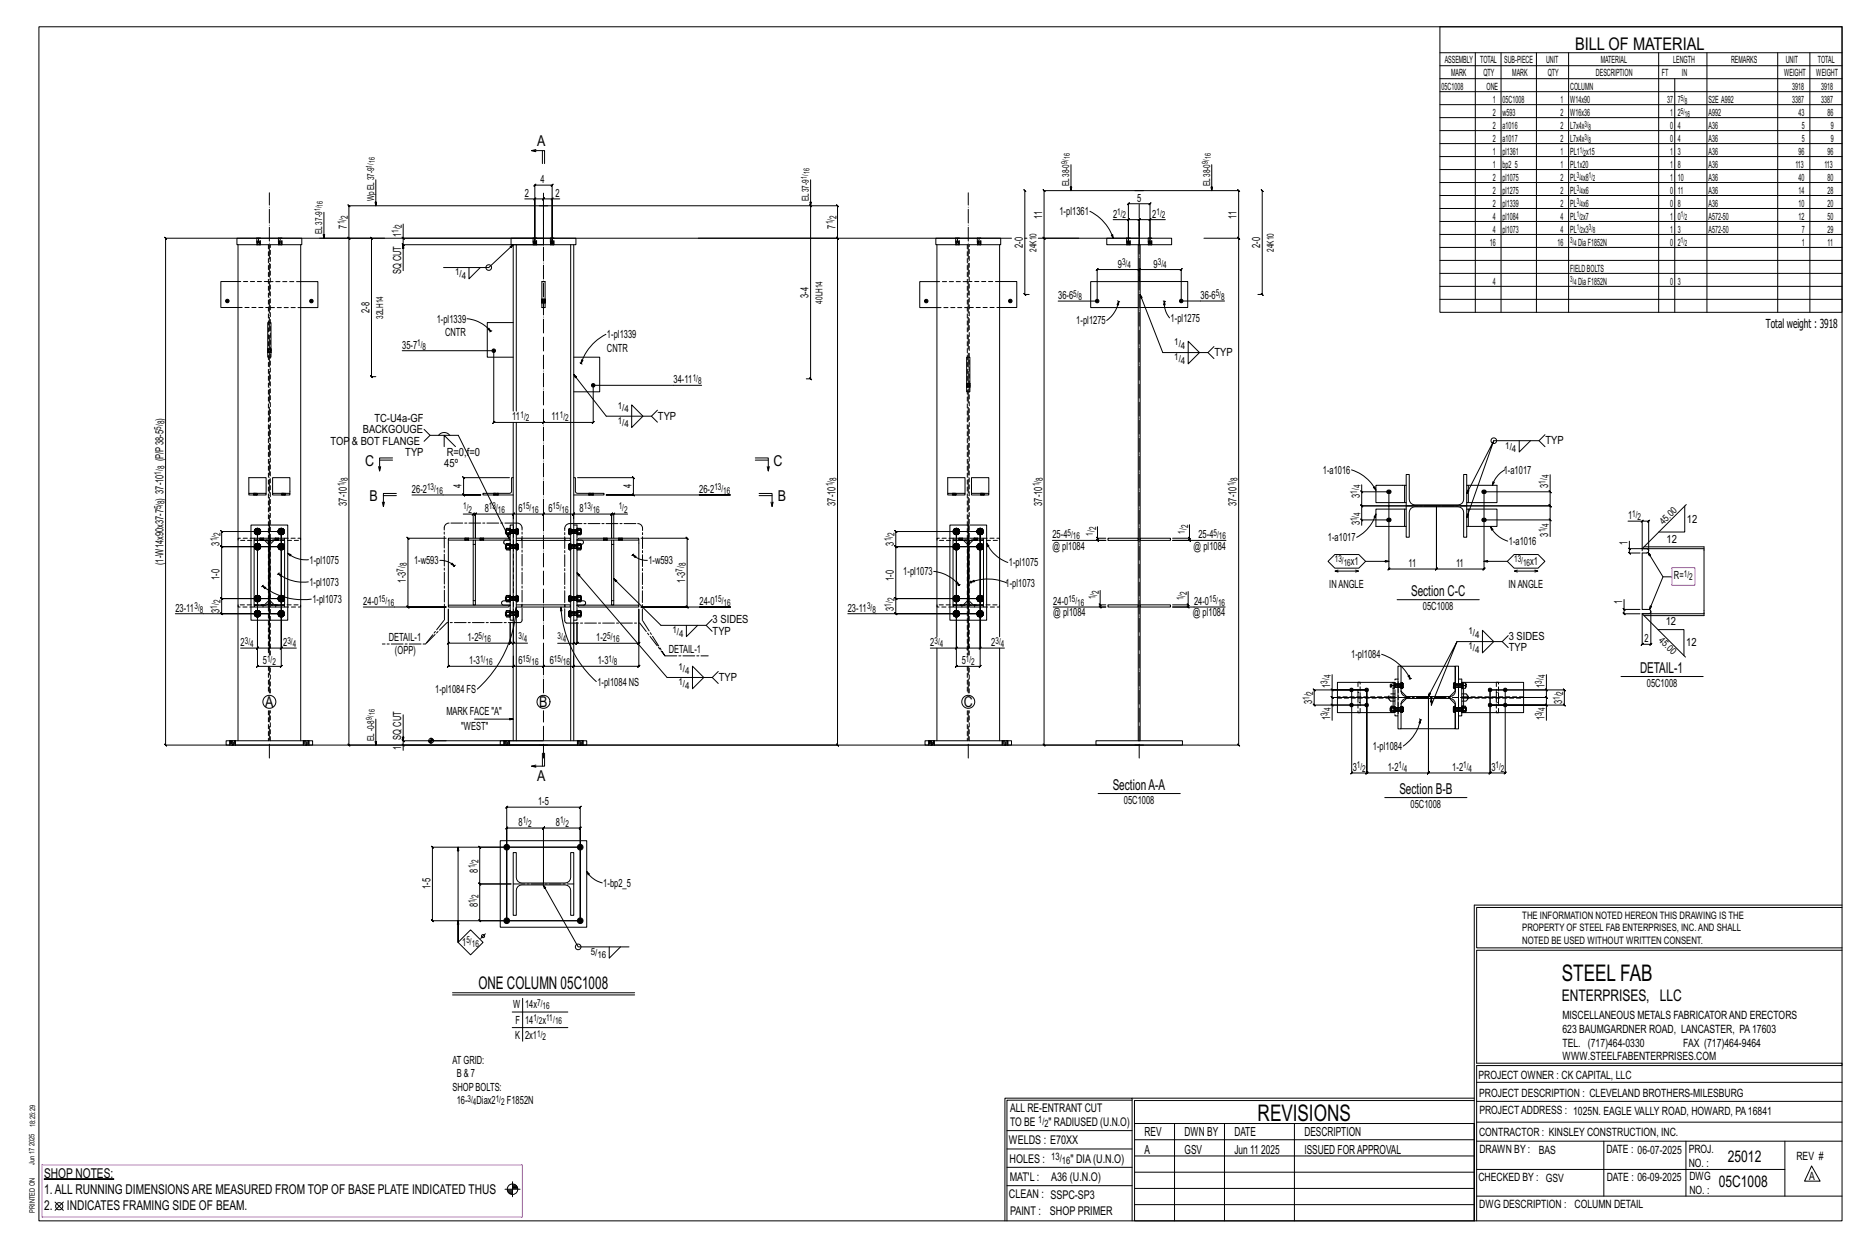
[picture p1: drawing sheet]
<svg xmlns="http://www.w3.org/2000/svg" width="914mm" height="610mm" viewBox="0 0 914 610" stroke-linecap="round" stroke-linejoin="round" font-family="sans-serif">
<defs><g id="words">
<g font-size="11.2">
<text x="764" y="480">STEEL FAB</text>
<text x="616" y="548">REVISIONS</text>
</g>
<g font-size="8.6">
<text x="771" y="24">BILL OF MATERIAL</text>
<text x="234" y="484">ONE COLUMN 05C1008</text>
</g>
<g font-size="7.9">
<text x="765" y="490">ENTERPRISES, LLC</text>
<text x="846" y="569">25012</text>
<text x="841" y="581">05C1008</text>
</g>
<g font-size="7.3">
<text x="263" y="71">A</text>
<text x="179" y="228">C</text>
<text x="379" y="228">C</text>
<text x="181" y="245">B</text>
<text x="381" y="245">B</text>
<text x="691" y="292">Section C-C</text>
<text x="803" y="329">DETAIL-1</text>
<text x="130" y="346">A</text>
<text x="264" y="346">B</text>
<text x="472" y="346">C</text>
<text x="263" y="382">A</text>
<text x="545" y="386">SectionA-A</text>
<text x="685" y="388">Section B-B</text>
</g>
<g font-size="6.6">
<text x="22" y="576">SHOP NOTES:</text>
<text x="22" y="584">1.ALL RUNNING DIMENSIONSARE MEASURED FROM TOP OF BASE PLATE INDICATED THUS</text>
<text x="22" y="592">2.</text>
<text x="33" y="592">INDICATES FRAMING SIDE OF BEAM.</text>
</g>
<g font-size="6.1">
<text x="864" y="161">Total weight : 3918</text>
<text x="560" y="556">REV</text>
<text x="580" y="556">DWN BY</text>
<text x="604" y="556">DATE</text>
<text x="639" y="556">DESCRIPTION</text>
<text x="560" y="564">A</text>
<text x="580" y="564">GSV</text>
<text x="604" y="564">Jun 11</text>
<text x="617" y="564">2025</text>
<text x="639" y="564">ISSUED FORAPPROVAL</text>
</g>
<g font-size="5.9">
<text x="494" y="560">WELDS : E70XX</text>
<text x="494" y="569">HOLES :</text>
<text x="524" y="569">&quot; DIA(U.N.O)</text>
<text x="494" y="578">MAT'L :</text>
<text x="515" y="578">A36 (U.N.O)</text>
<text x="494" y="586">CLEAN : SSPC-SP3</text>
<text x="495" y="595">PAINT :</text>
<text x="514" y="595">SHOP PRIMER</text>
</g>
<g font-size="5.8">
<text x="494" y="544">ALL RE-ENTRANT CUT</text>
<text x="494" y="551">TO BE</text>
<text x="513" y="551">&quot; RADIUSED (U.N.O)</text>
</g>
<g font-size="5.6">
<text x="765" y="499">MISCELLANEOUS METALS FABRICATORAND ERECTORS</text>
<text x="765" y="505">623 BAUMGARDNER ROAD, LANCASTER, PA17603</text>
<text x="765" y="512">TEL. (717)464-0330</text>
<text x="824" y="512">FAX (717)464-9464</text>
<text x="765" y="519">WWW.STEELFABENTERPRISES.COM</text>
<text x="724" y="528">PROJECT OWNER : CK CAPITAL, LLC</text>
<text x="724" y="537">PROJECT DESCRIPTION : CLEVELAND BROTHERS-MILESBURG</text>
<text x="724" y="545">PROJECTADDRESS : 1025N. EAGLE VALLY ROAD, HOWARD, PA16841</text>
<text x="724" y="556">CONTRACTOR : KINSLEY CONSTRUCTION, INC.</text>
<text x="724" y="564">DRAWN BY :</text>
<text x="753" y="564">BAS</text>
<text x="786" y="564">DATE : 06-07-2025</text>
<text x="827" y="564">PROJ.</text>
<text x="879" y="568">REV #</text>
<text x="827" y="571">NO. :</text>
<text x="724" y="578">CHECKED BY : GSV</text>
<text x="787" y="578">DATE : 06-09-2025</text>
<text x="827" y="578">DWG</text>
<text x="886" y="578">A</text>
<text x="827" y="584">NO. :</text>
<text x="724" y="591">DWG DESCRIPTION : COLUMN DETAIL</text>
</g>
<g font-size="5.5">
<text x="265" y="90">4</text>
<text x="257" y="96">2</text>
<text x="272" y="96">2</text>
<text x="557" y="99">5</text>
<text x="510" y="107" transform="rotate(-90 510 107)">11</text>
<text x="519" y="105">1-pl1361</text>
<text x="545" y="106">2</text>
<text x="564" y="106">2</text>
<text x="605" y="107" transform="rotate(-90 605 107)">11</text>
<text x="170" y="112" transform="rotate(-90 170 112)">7</text>
<text x="409" y="112" transform="rotate(-90 409 112)">7</text>
<text x="196" y="116" transform="rotate(-90 196 116)">1</text>
<text x="501" y="121" transform="rotate(-90 501 121)">2-0</text>
<text x="617" y="121" transform="rotate(-90 617 121)">2-0</text>
<text x="547" y="131">9</text>
<text x="565" y="131">9</text>
<text x="196" y="134" transform="rotate(-90 196 134)">SQ CUT</text>
<text x="396" y="146" transform="rotate(-90 396 146)">3-4</text>
<text x="518" y="146">36-6</text>
<text x="588" y="146">36-6</text>
<text x="181" y="153" transform="rotate(-90 181 153)">2-8</text>
<text x="214" y="158">1-pl1339</text>
<text x="527" y="159">1-pl1275</text>
<text x="573" y="157">1-pl1275</text>
<text x="218" y="164">CNTR</text>
<text x="297" y="165">1-pl1339</text>
<text x="197" y="171">35-7</text>
<text x="297" y="172">CNTR</text>
<text x="594" y="174">TYP</text>
<text x="330" y="188">34-11</text>
<text x="80" y="206" transform="rotate(-90 80 206)">)</text>
<text x="183" y="206">TC-U4a-GF</text>
<text x="251" y="206">11</text>
<text x="270" y="206">11</text>
<text x="322" y="205">TYP</text>
<text x="178" y="212">BACKGOUGE</text>
<text x="162" y="218">TOP</text>
<text x="172" y="218">&amp; BOT FLANGE</text>
<text x="757" y="217">TYP</text>
<text x="80" y="226" transform="rotate(-90 80 226)">(P/P38-5</text>
<text x="198" y="223">TYP</text>
<text x="219" y="223">R=0,f=0</text>
<text x="217" y="229">45º</text>
<text x="648" y="232">1-a1016</text>
<text x="736" y="232">1-a1017</text>
<text x="226" y="239" transform="rotate(-90 226 239)">4</text>
<text x="309" y="239" transform="rotate(-90 309 239)">4</text>
<text x="758" y="239" transform="rotate(-90 758 239)">3</text>
<text x="80" y="245" transform="rotate(-90 80 245)">) 37-10</text>
<text x="202" y="241">26-2</text>
<text x="342" y="241">26-2</text>
<text x="666" y="244" transform="rotate(-90 666 244)">3</text>
<text x="170" y="247" transform="rotate(-90 170 247)">37-10</text>
<text x="237" y="251">8</text>
<text x="254" y="251">6</text>
<text x="268" y="251">6</text>
<text x="284" y="251">8</text>
<text x="409" y="247" transform="rotate(-90 409 247)">37-10</text>
<text x="510" y="247" transform="rotate(-90 510 247)">37-10</text>
<text x="605" y="247" transform="rotate(-90 605 247)">37-10</text>
<text x="666" y="257" transform="rotate(-90 666 257)">3</text>
<text x="797" y="254">1</text>
<text x="826" y="256">12</text>
<text x="515" y="263">25-4</text>
<text x="587" y="263">25-4</text>
<text x="758" y="263" transform="rotate(-90 758 263)">3</text>
<text x="108" y="267" transform="rotate(-90 108 267)">3</text>
<text x="438" y="267" transform="rotate(-90 438 267)">3</text>
<text x="515" y="269">@ pl1084</text>
<text x="584" y="269">@ pl1084</text>
<text x="650" y="265">1-a1017</text>
<text x="739" y="267">1-a1016</text>
<text x="797" y="267" transform="rotate(-90 797 267)">1</text>
<text x="816" y="266">12</text>
<text x="152" y="276">1-pl1075</text>
<text x="80" y="276" transform="rotate(-90 80 276)">(1-W14x90x37-7</text>
<text x="203" y="276">1-w593</text>
<text x="317" y="276">1-w593</text>
<text x="442" y="281">1-pl1073</text>
<text x="494" y="277">1-pl1075</text>
<text x="661" y="276">x1</text>
<text x="689" y="277">11</text>
<text x="713" y="277">11</text>
<text x="749" y="276">x1</text>
<text x="108" y="284" transform="rotate(-90 108 284)">1-0</text>
<text x="151" y="287">1-pl1073</text>
<text x="199" y="285" transform="rotate(-90 199 285)">1-3</text>
<text x="335" y="285" transform="rotate(-90 335 285)">1-3</text>
<text x="438" y="284" transform="rotate(-90 438 284)">1-0</text>
<text x="492" y="287">1-pl1073</text>
<text x="651" y="288">INANGLE</text>
<text x="738" y="288">INANGLE</text>
<text x="819" y="283">R=</text>
<text x="86" y="299">23-11</text>
<text x="108" y="300" transform="rotate(-90 108 300)">3</text>
<text x="153" y="295">1-pl1073</text>
<text x="178" y="296">24-0</text>
<text x="342" y="296">24-0</text>
<text x="415" y="299">23-11</text>
<text x="438" y="299" transform="rotate(-90 438 299)">3</text>
<text x="516" y="296">24-0</text>
<text x="584" y="296">24-0</text>
<text x="697" y="298">05C1008</text>
<text x="794" y="295" transform="rotate(-90 794 295)">1</text>
<text x="349" y="305">3 SIDES</text>
<text x="516" y="302">@ pl1084</text>
<text x="584" y="302">@ pl1084</text>
<text x="815" y="306">12</text>
<text x="349" y="310">TYP</text>
<text x="118" y="316">2</text>
<text x="139" y="316">2</text>
<text x="190" y="314">DETAIL-1</text>
<text x="229" y="314">1-2</text>
<text x="292" y="314">1-2</text>
<text x="455" y="316">2</text>
<text x="485" y="316">2</text>
<text x="739" y="313">3 SIDES</text>
<text x="805" y="314">2</text>
<text x="825" y="316">12</text>
<text x="193" y="320">(OPP)</text>
<text x="327" y="320">DETAIL-1</text>
<text x="661" y="322">1-pl1084</text>
<text x="739" y="318">TYP</text>
<text x="129" y="325">5</text>
<text x="230" y="325">1-3</text>
<text x="254" y="325">6</text>
<text x="269" y="325">6</text>
<text x="293" y="325">1-3</text>
<text x="471" y="325">5</text>
<text x="292" y="335">1-pl1084 NS</text>
<text x="352" y="333">TYP</text>
<text x="806" y="336">05C1008</text>
<text x="213" y="339">1-pl1084 FS</text>
<text x="651" y="336" transform="rotate(-90 651 336)">1</text>
<text x="756" y="336" transform="rotate(-90 756 336)">1</text>
<text x="642" y="344" transform="rotate(-90 642 344)">3</text>
<text x="765" y="344" transform="rotate(-90 765 344)">3</text>
<text x="218" y="350">MARK FACE &quot;A&quot;</text>
<text x="651" y="352" transform="rotate(-90 651 352)">1</text>
<text x="756" y="352" transform="rotate(-90 756 352)">1</text>
<text x="226" y="357">&quot;WEST&quot;</text>
<text x="196" y="362" transform="rotate(-90 196 362)">SQ CUT</text>
<text x="196" y="367" transform="rotate(-90 196 367)">1</text>
<text x="672" y="367">1-pl1084</text>
<text x="662" y="377">3</text>
<text x="679" y="377">1-2</text>
<text x="711" y="377">1-2</text>
<text x="730" y="377">3</text>
<text x="263" y="394">1-5</text>
<text x="550" y="393">05C1008</text>
<text x="690" y="395">05C1008</text>
<text x="254" y="404">8</text>
<text x="272" y="404">8</text>
<text x="234" y="427" transform="rotate(-90 234 427)">8</text>
<text x="211" y="435" transform="rotate(-90 211 435)">1-5</text>
<text x="295" y="434">1-bp2_5</text>
<text x="234" y="444" transform="rotate(-90 234 444)">8</text>
<text x="226" y="463">1</text>
<text x="251" y="493">W</text>
<text x="257" y="493">14x</text>
<text x="252" y="501">F</text>
<text x="257" y="501">14</text>
<text x="265" y="501">x</text>
<text x="252" y="508">K</text>
<text x="257" y="508">2x1</text>
<text x="222" y="521">AT GRID:</text>
<text x="224" y="527">B &amp; 7</text>
<text x="222" y="534">SHOPBOLTS:</text>
<text x="224" y="540">16-</text>
<text x="233" y="540">Diax2</text>
<text x="248" y="540">F1852N</text>
</g>
<g font-size="5">
<text x="745" y="450">THE INFORMATION NOTED HEREON THIS DRAWING IS THE</text>
<text x="745" y="456">PROPERTY OF STEEL FAB ENTERPRISES, INC.AND SHALL</text>
<text x="745" y="462">NOTED BE USED WITHOUT WRITTEN CONSENT.</text>
<text x="508" y="550">1/</text>
<text x="511" y="551">2</text>
<text x="515" y="568">13/</text>
<text x="520" y="570">16</text>
</g>
<g font-size="4.9">
<text x="707" y="31">ASSEMBLY</text>
<text x="725" y="31">TOTAL</text>
<text x="736" y="31">SUB-PIECE</text>
<text x="757" y="31">UNIT</text>
<text x="784" y="31">MATERIAL</text>
<text x="819" y="31">LENGTH</text>
<text x="847" y="31">REMARKS</text>
<text x="874" y="31">UNIT</text>
<text x="890" y="31">TOTAL</text>
<text x="710" y="37">MARK</text>
<text x="726" y="37">QTY</text>
<text x="740" y="37">MARK</text>
<text x="758" y="37">QTY</text>
<text x="781" y="37">DESCRIPTION</text>
<text x="814" y="37">FT</text>
<text x="823" y="37">IN</text>
<text x="873" y="37">WEIGHT</text>
<text x="889" y="37">WEIGHT</text>
<text x="706" y="44">05C1008</text>
<text x="728" y="44">ONE</text>
<text x="769" y="44">COLUMN</text>
<text x="877" y="44">3918</text>
<text x="891" y="44">3918</text>
<text x="731" y="50">1</text>
<text x="736" y="50">05C1008</text>
<text x="764" y="50">1</text>
<text x="769" y="50">W14x90</text>
<text x="816" y="50">37</text>
<text x="821" y="50">7</text>
<text x="836" y="50">S2E A992</text>
<text x="877" y="50">3387</text>
<text x="891" y="50">3387</text>
<text x="731" y="57">2</text>
<text x="736" y="57">w593</text>
<text x="764" y="57">2</text>
<text x="769" y="57">W16x36</text>
<text x="818" y="57">1</text>
<text x="821" y="57">2</text>
<text x="836" y="57">A992</text>
<text x="880" y="57">43</text>
<text x="895" y="57">86</text>
<text x="731" y="63">2</text>
<text x="736" y="63">a1016</text>
<text x="764" y="63">2</text>
<text x="769" y="63">L7x4x</text>
<text x="818" y="63">0</text>
<text x="821" y="63">4</text>
<text x="836" y="63">A36</text>
<text x="882" y="63">5</text>
<text x="896" y="63">9</text>
<text x="731" y="69">2</text>
<text x="736" y="69">a1017</text>
<text x="764" y="69">2</text>
<text x="769" y="69">L7x4x</text>
<text x="818" y="69">0</text>
<text x="821" y="69">4</text>
<text x="836" y="69">A36</text>
<text x="882" y="69">5</text>
<text x="896" y="69">9</text>
<text x="731" y="76">1</text>
<text x="736" y="76">pl1361</text>
<text x="764" y="76">1</text>
<text x="769" y="76">PL1 x15</text>
<text x="818" y="76">1</text>
<text x="821" y="76">3</text>
<text x="836" y="76">A36</text>
<text x="880" y="76">96</text>
<text x="895" y="76">96</text>
<text x="731" y="82">1</text>
<text x="736" y="82">bp2_5</text>
<text x="764" y="82">1</text>
<text x="769" y="82">PL1x20</text>
<text x="818" y="82">1</text>
<text x="821" y="82">8</text>
<text x="836" y="82">A36</text>
<text x="879" y="82">113</text>
<text x="893" y="82">113</text>
<text x="731" y="88">2</text>
<text x="736" y="88">pl1075</text>
<text x="764" y="88">2</text>
<text x="769" y="88">PL x8</text>
<text x="818" y="88">1</text>
<text x="821" y="88">10</text>
<text x="836" y="88">A36</text>
<text x="880" y="88">40</text>
<text x="895" y="88">80</text>
<text x="731" y="95">2</text>
<text x="736" y="95">pl1275</text>
<text x="764" y="95">2</text>
<text x="769" y="95">PL x6</text>
<text x="818" y="95">0</text>
<text x="821" y="95">11</text>
<text x="836" y="95">A36</text>
<text x="880" y="95">14</text>
<text x="895" y="95">28</text>
<text x="731" y="101">2</text>
<text x="736" y="101">pl1339</text>
<text x="764" y="101">2</text>
<text x="769" y="101">PL x6</text>
<text x="818" y="101">0</text>
<text x="821" y="101">8</text>
<text x="836" y="101">A36</text>
<text x="880" y="101">10</text>
<text x="895" y="101">20</text>
<text x="731" y="107">4</text>
<text x="736" y="107">pl1084</text>
<text x="764" y="107">4</text>
<text x="769" y="107">PL x7</text>
<text x="818" y="107">1</text>
<text x="821" y="107">0</text>
<text x="836" y="107">A572-50</text>
<text x="880" y="107">12</text>
<text x="895" y="107">50</text>
<text x="731" y="114">4</text>
<text x="736" y="114">pl1073</text>
<text x="764" y="114">4</text>
<text x="769" y="114">PL x3</text>
<text x="818" y="114">1</text>
<text x="821" y="114">3</text>
<text x="836" y="114">A572-50</text>
<text x="882" y="114">7</text>
<text x="895" y="114">29</text>
<text x="729" y="120">16</text>
<text x="762" y="120">16</text>
<text x="772" y="120">DiaF1852N</text>
<text x="818" y="120">0</text>
<text x="821" y="120">2</text>
<text x="882" y="120">1</text>
<text x="895" y="120">11</text>
<text x="769" y="133">FIELDBOLTS</text>
<text x="731" y="139">4</text>
<text x="772" y="139">DiaF1852N</text>
<text x="818" y="139">0</text>
<text x="821" y="139">3</text>
</g>
<g font-size="4.7">
<text x="523" y="91" transform="rotate(-90 523 91)">EL38-0</text>
<text x="592" y="91" transform="rotate(-90 592 91)">EL38-0</text>
<text x="183" y="99" transform="rotate(-90 183 99)">Wp EL37-9</text>
<text x="396" y="99" transform="rotate(-90 396 99)">EL37-9</text>
<text x="170" y="107" transform="rotate(-90 170 107)">2</text>
<text x="409" y="107" transform="rotate(-90 409 107)">2</text>
<text x="547" y="105">1/</text>
<text x="550" y="107">2</text>
<text x="566" y="105">1/</text>
<text x="569" y="107">2</text>
<text x="169" y="110" transform="rotate(-90 169 110)">1/</text>
<text x="195" y="114" transform="rotate(-90 195 114)">1/</text>
<text x="197" y="111" transform="rotate(-90 197 111)">2</text>
<text x="408" y="110" transform="rotate(-90 408 110)">1/</text>
<text x="158" y="114" transform="rotate(-90 158 114)">EL37-9</text>
<text x="507" y="123" transform="rotate(-90 507 123)">24K10</text>
<text x="624" y="123" transform="rotate(-90 624 123)">24K10</text>
<text x="549" y="130">3/</text>
<text x="552" y="131">4</text>
<text x="567" y="130">3/</text>
<text x="569" y="131">4</text>
<text x="223" y="135">1/</text>
<text x="226" y="136">4</text>
<text x="403" y="148" transform="rotate(-90 403 148)">40LH14</text>
<text x="525" y="145">5/</text>
<text x="528" y="147">8</text>
<text x="595" y="145">5/</text>
<text x="598" y="147">8</text>
<text x="188" y="156" transform="rotate(-90 188 156)">32LH14</text>
<text x="204" y="169">1/</text>
<text x="207" y="171">8</text>
<text x="575" y="169">1/</text>
<text x="578" y="171">4</text>
<text x="575" y="176">1/</text>
<text x="578" y="178">4</text>
<text x="339" y="186">1/</text>
<text x="342" y="188">8</text>
<text x="302" y="200">1/</text>
<text x="306" y="202">4</text>
<text x="80" y="208" transform="rotate(-90 80 208)">8</text>
<text x="255" y="204">1/</text>
<text x="257" y="206">2</text>
<text x="274" y="204">1/</text>
<text x="277" y="206">2</text>
<text x="302" y="207">1/</text>
<text x="306" y="209">4</text>
<text x="79" y="210" transform="rotate(-90 79 210)">5/</text>
<text x="737" y="219">1/</text>
<text x="740" y="221">4</text>
<text x="79" y="232" transform="rotate(-90 79 232)">1/</text>
<text x="80" y="230" transform="rotate(-90 80 230)">8</text>
<text x="169" y="238" transform="rotate(-90 169 238)">1/</text>
<text x="170" y="235" transform="rotate(-90 170 235)">8</text>
<text x="209" y="240">13/</text>
<text x="350" y="240">13/</text>
<text x="408" y="238" transform="rotate(-90 408 238)">1/</text>
<text x="409" y="235" transform="rotate(-90 409 235)">8</text>
<text x="509" y="238" transform="rotate(-90 509 238)">1/</text>
<text x="511" y="235" transform="rotate(-90 511 235)">8</text>
<text x="604" y="238" transform="rotate(-90 604 238)">1/</text>
<text x="606" y="235" transform="rotate(-90 606 235)">8</text>
<text x="666" y="239" transform="rotate(-90 666 239)">4</text>
<text x="757" y="237" transform="rotate(-90 757 237)">1/</text>
<text x="758" y="234" transform="rotate(-90 758 234)">4</text>
<text x="213" y="242">16</text>
<text x="354" y="242">16</text>
<text x="664" y="242" transform="rotate(-90 664 242)">1/</text>
<text x="79" y="249" transform="rotate(-90 79 249)">5/</text>
<text x="80" y="247" transform="rotate(-90 80 247)">8</text>
<text x="227" y="249">1/</text>
<text x="229" y="251">2</text>
<text x="239" y="249">13/</text>
<text x="244" y="251">16</text>
<text x="256" y="249">15/</text>
<text x="260" y="251">16</text>
<text x="270" y="249">15/</text>
<text x="275" y="251">16</text>
<text x="286" y="249">13/</text>
<text x="290" y="251">16</text>
<text x="303" y="249">1/</text>
<text x="305" y="251">2</text>
<text x="664" y="255" transform="rotate(-90 664 255)">1/</text>
<text x="666" y="252" transform="rotate(-90 666 252)">4</text>
<text x="758" y="258" transform="rotate(-90 758 258)">4</text>
<text x="799" y="253">1/</text>
<text x="802" y="254">2</text>
<text x="814" y="257" transform="rotate(-45 814 257)">45.0</text>
<text x="108" y="262" transform="rotate(-90 108 262)">2</text>
<text x="438" y="262" transform="rotate(-90 438 262)">2</text>
<text x="523" y="262">5/</text>
<text x="525" y="264">16</text>
<text x="535" y="262" transform="rotate(-90 535 262)">1/</text>
<text x="537" y="259" transform="rotate(-90 537 259)">2</text>
<text x="580" y="261" transform="rotate(-90 580 261)">1/</text>
<text x="582" y="258" transform="rotate(-90 582 258)">2</text>
<text x="594" y="262">5/</text>
<text x="597" y="264">16</text>
<text x="757" y="260" transform="rotate(-90 757 260)">1/</text>
<text x="106" y="265" transform="rotate(-90 106 265)">1/</text>
<text x="436" y="265" transform="rotate(-90 436 265)">1/</text>
<text x="653" y="275">13/</text>
<text x="741" y="275">13/</text>
<text x="197" y="280" transform="rotate(-90 197 280)">7/</text>
<text x="199" y="277" transform="rotate(-90 199 277)">8</text>
<text x="334" y="280" transform="rotate(-90 334 280)">7/</text>
<text x="336" y="277" transform="rotate(-90 336 277)">8</text>
<text x="658" y="277">16</text>
<text x="746" y="277">16</text>
<text x="824" y="282">1/</text>
<text x="827" y="284">2</text>
<text x="536" y="293" transform="rotate(-90 536 293)">1/</text>
<text x="538" y="291" transform="rotate(-90 538 291)">2</text>
<text x="579" y="294" transform="rotate(-90 579 294)">1/</text>
<text x="581" y="291" transform="rotate(-90 581 291)">2</text>
<text x="95" y="298">3/</text>
<text x="98" y="300">8</text>
<text x="106" y="298" transform="rotate(-90 106 298)">1/</text>
<text x="108" y="295" transform="rotate(-90 108 295)">2</text>
<text x="185" y="295">15/</text>
<text x="190" y="296">16</text>
<text x="350" y="295">15/</text>
<text x="354" y="296">16</text>
<text x="424" y="298">3/</text>
<text x="427" y="300">8</text>
<text x="436" y="297" transform="rotate(-90 436 297)">1/</text>
<text x="438" y="294" transform="rotate(-90 438 294)">2</text>
<text x="523" y="295">15/</text>
<text x="527" y="296">16</text>
<text x="592" y="295">15/</text>
<text x="596" y="296">16</text>
<text x="329" y="310">1/</text>
<text x="332" y="311">4</text>
<text x="719" y="310">1/</text>
<text x="120" y="315">3/</text>
<text x="122" y="316">4</text>
<text x="141" y="315">3/</text>
<text x="143" y="316">4</text>
<text x="234" y="312">5/</text>
<text x="237" y="314">16</text>
<text x="254" y="312">3/</text>
<text x="256" y="314">4</text>
<text x="273" y="312">3/</text>
<text x="276" y="314">4</text>
<text x="297" y="312">5/</text>
<text x="300" y="314">16</text>
<text x="457" y="315">3/</text>
<text x="460" y="316">4</text>
<text x="487" y="315">3/</text>
<text x="490" y="316">4</text>
<text x="719" y="318">1/</text>
<text x="722" y="312">4</text>
<text x="812" y="314" transform="rotate(45 812 314)">45.0</text>
<text x="131" y="324">1/</text>
<text x="235" y="324">1/</text>
<text x="256" y="324">15/</text>
<text x="271" y="324">15/</text>
<text x="298" y="324">1/</text>
<text x="473" y="324">1/</text>
<text x="722" y="319">4</text>
<text x="133" y="325">2</text>
<text x="238" y="325">16</text>
<text x="260" y="325">16</text>
<text x="276" y="325">16</text>
<text x="301" y="325">8</text>
<text x="332" y="328">1/</text>
<text x="335" y="330">4</text>
<text x="475" y="325">2</text>
<text x="332" y="335">1/</text>
<text x="650" y="334" transform="rotate(-90 650 334)">3/</text>
<text x="652" y="332" transform="rotate(-90 652 332)">4</text>
<text x="755" y="334" transform="rotate(-90 755 334)">3/</text>
<text x="756" y="332" transform="rotate(-90 756 332)">4</text>
<text x="335" y="337">4</text>
<text x="643" y="340" transform="rotate(-90 643 340)">2</text>
<text x="765" y="340" transform="rotate(-90 765 340)">2</text>
<text x="641" y="342" transform="rotate(-90 641 342)">1/</text>
<text x="652" y="348" transform="rotate(-90 652 348)">4</text>
<text x="756" y="348" transform="rotate(-90 756 348)">4</text>
<text x="764" y="342" transform="rotate(-90 764 342)">1/</text>
<text x="650" y="350" transform="rotate(-90 650 350)">3/</text>
<text x="755" y="350" transform="rotate(-90 755 350)">3/</text>
<text x="183" y="362" transform="rotate(-90 183 362)">EL-0-8</text>
<text x="664" y="376">1/</text>
<text x="667" y="378">2</text>
<text x="685" y="376">1/</text>
<text x="687" y="378">4</text>
<text x="716" y="376">1/</text>
<text x="719" y="378">4</text>
<text x="732" y="376">1/</text>
<text x="735" y="378">2</text>
<text x="256" y="403">1/</text>
<text x="259" y="405">2</text>
<text x="274" y="403">1/</text>
<text x="277" y="405">2</text>
<text x="233" y="425" transform="rotate(-90 233 425)">1/</text>
<text x="234" y="422" transform="rotate(-90 234 422)">2</text>
<text x="233" y="442" transform="rotate(-90 233 442)">1/</text>
<text x="234" y="439" transform="rotate(-90 234 439)">2</text>
<text x="228" y="462">5/</text>
<text x="231" y="463">16</text>
<text x="289" y="467">5/</text>
<text x="292" y="469">16</text>
<text x="263" y="492">7/</text>
<text x="266" y="494">16</text>
<text x="261" y="500">1/</text>
<text x="264" y="501">2</text>
<text x="267" y="500">11/</text>
<text x="272" y="501">16</text>
<text x="263" y="507">1/</text>
<text x="266" y="509">2</text>
<text x="229" y="539">3/</text>
<text x="243" y="539">1/</text>
<text x="232" y="541">4</text>
<text x="245" y="541">2</text>
</g>
<g font-size="4.2">
<text x="823" y="49">5/</text>
<text x="825" y="51">8</text>
<text x="823" y="56">5/</text>
<text x="825" y="57">16</text>
<text x="776" y="62">3/</text>
<text x="778" y="63">8</text>
<text x="776" y="68">3/</text>
<text x="778" y="70">8</text>
<text x="773" y="75">1/</text>
<text x="775" y="76">2</text>
<text x="772" y="87">3/</text>
<text x="774" y="89">4</text>
<text x="778" y="87">1/</text>
<text x="780" y="89">2</text>
<text x="772" y="94">3/</text>
<text x="774" y="95">4</text>
<text x="772" y="100">3/</text>
<text x="774" y="101">4</text>
<text x="772" y="106">1/</text>
<text x="774" y="108">2</text>
<text x="823" y="106">1/</text>
<text x="825" y="108">2</text>
<text x="772" y="113">1/</text>
<text x="778" y="113">3/</text>
<text x="769" y="119">3/</text>
<text x="774" y="114">2</text>
<text x="780" y="114">8</text>
<text x="823" y="119">1/</text>
<text x="770" y="121">4</text>
<text x="825" y="121">2</text>
<text x="769" y="138">3/</text>
<text x="770" y="140">4</text>
</g>
<g font-size="4">
<text x="524" y="78" transform="rotate(-90 524 78)">16</text>
<text x="593" y="78" transform="rotate(-90 593 78)">16</text>
<text x="182" y="82" transform="rotate(-90 182 82)">1/</text>
<text x="183" y="80" transform="rotate(-90 183 80)">16</text>
<text x="522" y="80" transform="rotate(-90 522 80)">9/</text>
<text x="591" y="80" transform="rotate(-90 591 80)">9/</text>
<text x="395" y="88" transform="rotate(-90 395 88)">1/</text>
<text x="396" y="85" transform="rotate(-90 396 85)">16</text>
<text x="158" y="101" transform="rotate(-90 158 101)">16</text>
<text x="157" y="103" transform="rotate(-90 157 103)">1/</text>
<text x="182" y="352" transform="rotate(-90 182 352)">9/</text>
<text x="183" y="350" transform="rotate(-90 183 350)">16</text>
</g>
<g font-size="3.7">
<text x="17" y="551" transform="rotate(-90 17 551)">18:25:29</text>
<text x="17" y="561" transform="rotate(-90 17 561)">2025</text>
<text x="17" y="570" transform="rotate(-90 17 570)">Jun 17</text>
<text x="17" y="593" transform="rotate(-90 17 593)">PRINTED ON</text>
</g>
</g></defs>
<g fill="#000" stroke="#000" stroke-width=".49">
<path d="M668 337h2v1a1 1 0 0 1-2 0 .9 .9 0 0 1 0-1zM729 337a.9 .9 0 0 1 1 0 .9 .9 0 0 1 0 1 .9 .9 0 0 1-1 0zM668 344h2v2a1 1 0 0 1-2 0 1 1 0 0 1 0-2zM729 344a.9 .9 0 0 1 1 0 1 1 0 0 1 0 2 .9 .9 0 0 1-1 0zM22 577h34z"/>
<circle cx="111" cy="147" r=".9"/>
<circle cx="152" cy="147" r=".9"/>
<circle cx="453" cy="147" r=".9"/>
<circle cx="495" cy="147" r=".9"/>
<circle cx="537" cy="147" r=".9"/>
<circle cx="578" cy="147" r=".9"/>
<circle cx="242" cy="172" r=".9"/>
<circle cx="290" cy="189" r=".9"/>
<circle cx="680" cy="254" r="1"/>
<circle cx="680" cy="241" r="1"/>
<circle cx="726" cy="254" r="1"/>
<circle cx="726" cy="241" r="1"/>
<circle cx="662" cy="338" r=".9"/>
<circle cx="737" cy="338" r=".9"/>
<circle cx="662" cy="345" r=".9"/>
<circle cx="737" cy="345" r=".9"/>
<circle cx="248" cy="414" r="1.4"/>
<circle cx="284" cy="414" r="1.4"/>
<circle cx="248" cy="450" r="1.4"/>
<circle cx="284" cy="450" r="1.4"/>
</g>
<g fill="none" stroke="#000" stroke-width=".49">
<path d="M19 13h883v584h-883zM705 13h197v140h-197zM705 26h197M705 32h197M705 39h197M722 26v127M735 26v127M752 26v127M768 26v127M812 26v127M820 39v114M836 26v127"/>
<path d="M870 26v127M886 26v127M705 45h197M705 51h197M705 58h197M262 74h-2h7v6M262 73l-2 1M266 74v6M705 64h197M705 70h197M705 77h197M184 88v13"/>
<path d="M257 97h5v23v-29h-1l1-1v1h8l1-1-1 1v29v-23h4M261 98l1-1zM262 97h4v1l1-1h-1v23M270 97h1l-1 1zM270 97h-4h1l-1 1v-1v23M397 88v97h-1l1 1-2-1M501 93l1 1zM502 93v51h-1l1 1v-1h2M524 81v12M556 93h50l1 1-1-1v24M560 93h-49l1 1-1-1v24M593 81v12"/>
<path d="M617 93l1 1zM618 93v51h-1l1 1-2-1M705 83h197M705 89h197M705 96h197M116 117h32v3h-32zM117 120v242M126 117h.1M126 120h.1M127 117h.1M127 120h.1M136 117h.1"/>
<path d="M136 120h.1M138 117h.1M138 120h.1M147 120v242M159 104v13M170 116l1 1zM181 116l1 1zM182 117v67h-1l1 1v-1h2M188 117h-17l-1-1 1 1v248l-1-1 1 1h97M197 116l1 1zM197 110v7h69M197 117v3v-1l1 1h-1h69"/>
<path d="M197 120v12M250 117h32v3h-32zM251 120v81M251 120l-12 11h-22M253 120v81M261 117h.1M261 120h.1M263 117h.1M263 120h.1M264 101h146l-1-1 1 1v16M268 101h-97l-1-1 1 1v16h-15M269 117h.1"/>
<path d="M269 120h.1M271 117h.1M271 120h.1M279 120v242M281 120v242M342 117h68l-1-1 1 1v248l-1-1 1 1h-146M396 100l1 1zM409 116l1 1zM458 117h32v3h-32zM459 120v192M468 117h.1M468 120h.1"/>
<path d="M470 117h.1M470 120h.1M478 117h.1M478 120h.1M480 117h.1M480 120h.1M489 120v192M495 117h-414v-1l1 1h-1v248v-1l1 1h-1h477M502 117h1M508 117h50M511 116l1 1zM528 117h-17v-1l1 1h-1v248v-1l1 1h-1h49"/>
<path d="M533 103a23 23 0 0 1 12 14M542 117h32v3h-32zM544 115h1v2zM545 107h7v13M551 117h.1M551 120h.1M552 107v1l1-1zM552 107h6l-1 1 1-1v13v-13l-1 1 1-1h5M552 117v-17l1-1-1 1h11h-1l1-1v1v17M553 117h.1M553 120h.1M557 120h1v242h-1z"/>
<path d="M562 117h.1M562 120h.1M562 108l1-1zM564 117h.1M564 120h.1M570 107h-7v13M589 117h17v-1l1 1h-1v248v-1l1 1h-1h-50M606 116l1 1zM705 102h197M705 108h197M705 115h197M117 138h-9v12h9"/>
<path d="M147 138h9v12h-9M230 131v5l5-5M265 138h2v12h-2zM459 138h-9v12h9M489 138h9v12h-9M557 138h-23v12h23M558 138h23v12h-23M705 121h197M705 127h197M705 134h197M131 158h2v17h-2zM229 156a17 17 0 0 1 11 6"/>
<path d="M251 158h-12v17h12M265 146h.1M265 148h.1M267 146h.1M267 148h.1M547 147h1M548 147v2h-1zM548 147a14 14 0 0 1-6 10M548 147v1M558 144l11 28h22l3-2M569 147h1M570 147v2z"/>
<path d="M570 147a11 11 0 0 0 3 9M570 147l1 1M599 147h-21v-15l1-1-1 1h-20v-1l-1 1h1v6v-6v-1l-1 1h1h-21l1-1-1 1v15h-19M705 140h197M705 146h197M131 171h.1M131 172h.1M133 171h.1M133 172h.1M197 172h45v35h-1l1-1v1h24l1-1-1 1h24l1-1-1 1v-18h53M239 161l1 1zM240 162h.1"/>
<path d="M241 162h-1M281 175h13v17h-13M284 177v1M284 178h1M285 176l-1 2zM297 164a24 24 0 0 0-13 14M473 175h2v17h-2zM582 167l5 5-5 6zM591 172l3 3M281 183l16 21h22l3-3M309 198l6 6-6 5zM473 188h.1"/>
<path d="M473 189h.1M475 188h.1M475 189h.1M208 210l3 3h13l25 51M211 213l-3 3M215 213a3 3 0 0 1 5 0M217 219v-6l6 6M251 207v155M253 207v155M267 206l-1 1zM319 204l3 3M744 216v5l5-5"/>
<path d="M753 216l3 3M756 213l-3 3h-22M185 228l1 2M186 225h6M192 224h-6v6v-2M249 234h-22l-1-1 1 1v8h-1l1 1v-1h8h-33M251 234h-1v6v1h-14v1h15M281 234h1v6v1h14v1h-15M283 234h27v-1l1 1h-1v8l1 1-1-1h-13h61h-16M370 224h6v6l1-2M370 225h6M376 228v2"/>
<path d="M662 230a20 20 0 0 1 12 10M667 237v4h13v37l-1 1 1-1h23v1l1-1h-1v-31h-36h-1l1 1v-1v7M672 239l1-1 1 2zM688 237h-14v9h14M688 232h2v12a2.7 2.7 0 0 0 3 3h21a2.7 2.7 0 0 0 2-3v-12h2v31h-2v-12a2.7 2.7 0 0 0-2-3h-21a2.7 2.7 0 0 0-3 3v12h-2zM688 237v9M718 237h1v9h-1M719 237h14v9h-14M731 236v1zM737 230a13 13 0 0 0-6 7M759 232v9h-33v37h1l-1 1v-1h-23h1l-1 1v-1v-31M122 241h8v1h-8z"/>
<path d="M122 241v-7h8v7M123 257h18v46h-18zM125 259h2l1 1-1 1h-2v-1zM133 241h9v1h-9zM133 241v-7h9v7M137 259h1l1 1-1 1h-1l-1-1zM187 246l1 2M188 242h6M194 241h-6v7v-2M227 252h5v11M232 252h-1l1-1zM232 252h1h-1l1-1v1v11v-11h-1l1-1v1h18l1-1-1 1v2v-2l1-1-1 1h15l1-1-1 1v2"/>
<path d="M242 241h.1M242 242h.1M244 241h.1M244 242h.1M249 258l1 4zM249 259h-2v2h2M249 259h-1v3h1M250 259h.1M251 259h.1M251 257h-1v46h1M253 259l1 1M253 259h.1"/>
<path d="M253 259h1M254 259h-1v3M278 260l1-1v2M278 259h1v1M278 259h1M279 259h-1l1 3M279 259h.1M281 259h.1M281 257h1v46h-1M282 259h.1M282 258l1 4zM283 259h1l1 2-1-2h-1"/>
<path d="M288 241h.1M288 242h.1M290 241h.1M290 242h.1M300 252l1-1-1 1zM300 252h-1l1-1-1 1v11v-11l1-1-1 1h-18v-1l-1 1h1v2v-2v-1l-1 1h1h-15l1-1-1 1v2M307 252h-7v11M372 241h6v7v-2M372 242h6M377 246l1 2M464 241h8v1h-8zM464 241v-7h8v7"/>
<path d="M465 257h18v46h-18zM467 259h2l1 1-1 1h-2v-1zM476 241h8v1h-8zM476 241v-7h8v7M479 259h2v1v1h-2l-1-1zM537 258v5h4M582 257v6h-8M666 254l1 1zM666 240l1 1zM667 241v6h-1l1 1v-1h36M674 251l-1 2zM674 251a19 19 0 0 1-10 12"/>
<path d="M680 254h-13v3M688 249h-14v9h14M688 249v9M703 247h56h-1l1 1v-1v7M718 241l13-25-13 37M718 249h1v9h-1M719 249h14v9h-14M726 254h33v9M730 258l1 1h-1zM730 258a14 14 0 0 0 8 7M758 254l1 1zM758 240l1 1z"/>
<path d="M759 241v6h-1l1 1v-1h-56M797 255h7v14M804 255h-1l1-1zM804 255h3l1-1-1 1v15M825 248v12h-13M825 247l-20 21M124 264h7l1 2-1 29-1 1h-6v1h15v-1h-6l-1-1v-30l2-1h5v-1h-15v33h5l3-2M125 266h2l1 1-1 2h-2v-2zM127 263h.1M127 264h.1M129 263h.1M129 264h.1"/>
<path d="M129 264l3 2M134 264l-2 2M135 263h.1M135 264h.1M136 263h.1M136 264h.1M137 266h1l1 1-1 2h-1l-1-2zM138 260h-29h-1l1 1v-1v7h-1l1 1v-1h29h-29h-1l1 1v-1v26l-1-1 1 1h29h-29l-1-1 1 1v7h-1l1 1v-1h29h-52M139 264v32h-5l-2-2M141 271h1v1zM141 271a14 14 0 0 0 10 3M215 274l4 1 3 2"/>
<path d="M218 263h-18h-1l1 1v-1v34l-1-1 1 1h18h-40M219 264v32M221 275l1 2-1-1zM222 277h.1M223 277h-1M228 263h.1M228 264h.1M229 263h.1M229 264h.1M232 264h1v32h-1zM232 264h-13v-1h30l1 1h-17M235 263h.1"/>
<path d="M235 264h.1M237 263h.1M237 264h.1M248 264a1.1 1.1 0 0 0-1 1 1.1 1.1 0 0 0 1 1M249 266l1 3zM249 267h-2v1h2M249 266h-1v3h1M250 267h.1M250 261h.1M250 268h.1M250 266h.1M251 267h.1"/>
<path d="M251 261h.1M251 268h.1M253 261h1M253 260l1 1M253 268h1M253 267l1 1M253 266l1 1M253 263h26v1h-26M253 267h.1M253 261h.1M253 268h.1M254 261h-1"/>
<path d="M254 267l-1-1v3M254 268l-1 1M278 261l1 1-1-1M278 260l1 1M278 268l1 1-1-1M278 268l1 1M278 267l1 2M278 267h1v1M278 267l1-1v1M279 266h-1l1 3M279 267h.1M279 261h.1"/>
<path d="M279 268h.1M281 267h.1M281 261h.1M281 268h.1M282 264l1-1h30v1h-13M282 264h3a1.1 1.1 0 0 1 1 1 1.1 1.1 0 0 1-2 1M282 267h.1M282 264h17M282 266h.1M282 261h.1M282 268h.1M282 266l1 3z"/>
<path d="M283 261h1v1h-1M283 268h1v1h-1M283 266h1l1 2-1-1h-1M295 263h.1M295 264h.1M297 263h.1M297 264h.1M299 264h1v32h-1zM303 263h.1M303 264h.1M305 263h.1M305 264h.1"/>
<path d="M310 271l1 1v1zM310 271l3 2 4 1M310 271l-1 1M310 271h.1M313 264v32M314 263h22l1 1-1-1v34v-1l1 1h-1h-22h44h-16M457 280a18 18 0 0 1 12 6M467 264h6l1 2v29l-2 1h-5v1h14v-1h-6l-1-1v-30l2-1h5v-1h-14v33h5l2-2M467 266h2l1 1-1 2h-2v-2zM469 263h.1M469 264h.1M471 263h.1"/>
<path d="M471 264h.1M472 264l2 2M476 264l-2 2M477 263h.1M477 264h.1M479 263h.1M479 264h.1M479 266h2v1v2h-2l-1-2zM480 260h-42l1 1-1-1v7l1 1-1-1h42h-42l1 1-1-1v26M481 264v32h-5l-2-2M483 266l1 1h-1zM483 266a18 18 0 0 0 10 9"/>
<path d="M537 263l1 1zM537 263v1l1 1-1-1h4h-26M542 263h15v1h-15zM558 263h15v1h-15zM582 263l1 1zM582 263v1l1 1-1-1h-8h26M650 275l3-4h12l3 4-3 3h-12zM655 279h-1M664 279h1l-1 1M665 279h-11l1 1M668 275h12M726 275h12"/>
<path d="M741 271h12l3 4-3 3h-12l-3-3zM743 279h-2l2 1M751 279h2h-12M753 279l-2 1M797 268l1 1zM798 265v3h6M798 268v3l-1-1 1 1h5M804 268l2 1h1v1M804 268h1h29v33h-29l-1-1M804 268h30M807 270l7 12h4M807 270l-3 1v27h3l1 1"/>
<path d="M125 299h2l1 1-1 2h-2v-2zM125 292h2l1 1-1 1h-2v-1zM128 287h2v1zM128 287a32 32 0 0 0 24 6M128 287h.1M129 286l-1 1M136 281h2l-1 1zM136 281a20 20 0 0 0 15 4M136 281h.1M137 280l-1 1M137 292h1l1 1-1 1h-1l-1-1zM137 299h1l1 1-1 2h-1l-1-2z"/>
<path d="M219 296h31l-1 1h-30zM248 299h-1v2h2M248 300h1M248 294h-1a1.1 1.1 0 0 0-1 1 1.1 1.1 0 0 0 1 1h3M249 291l1 3zM249 299l1 3zM249 292h-2v2h2M249 291h-1v3h1M249 299h-1v3h1M250 292h.1M250 299h.1M250 294h.1"/>
<path d="M251 292h.1M251 299h.1M251 294h.1M253 297v2h-1zM253 297a58 58 0 0 1-19 40M253 293l1 1M253 292l1 1M253 291l1 1M253 300l1 1M253 299l1 1M253 296h26v1h-26M253 292h.1"/>
<path d="M253 299h.1M253 294h.1M254 292l-1-1v3M254 294h-1M254 299h-1v3M275 297v2h-1zM275 297a53 53 0 0 0 17 36M278 294h1h-1M278 293l1 1M278 292h1v1M278 292l1-1v1M278 300h1v1"/>
<path d="M278 300l1-1v1M278 299h1v1M279 291l-1 1 1 2M279 299h-1l1 3M279 292h.1M279 299h.1M279 294h.1M281 292h.1M281 299h.1M281 294h.1M282 296h31v1h-30zM282 280l45 51h22l3-2"/>
<path d="M282 292h.1M282 299h.1M282 294h.1M282 291l1 3zM282 299l1 3zM283 294h1h-1M283 291h1l1 3-1-2h-1M283 299h1v1M284 299l1 2-1-1h-1M284 294h2a1.1 1.1 0 0 1 1 1 1.1 1.1 0 0 1-1 1h-4M300 283l24 23h22l3-3M438 292l1 1z"/>
<path d="M438 293h42h-42v7l1 1-1-1h42h-65M467 292h2l1 1-1 1h-2v-1zM467 299h2l1 1-1 2h-2v-2zM468 285h1v1zM469 286v1M470 286h-1M475 284v1M475 285l2-1v1zM475 285a23 23 0 0 1 18 0M475 285h.1M479 299h2v1v2h-2l-1-2zM479 292h2v1v1h-2l-1-1z"/>
<path d="M538 295l1 1zM539 289v7h2M539 296v1l-1-1 1 1h2h-25M542 296h15v1h-15zM558 296h15v1h-15zM581 295l1 1zM582 289v7h-8M582 296v1l-1-1 1 1h-8h26M684 293h40M794 298l1 1zM795 293v5h8M795 298v2h-1l1 1v-1h8"/>
<path d="M808 299v16h1l-1 1v-1h-4l-1 1 1-1v-15M808 299l-1 1M814 282l-7 16M118 317h8v-57v66v1l1-1h-1h12l-1 1 1-1v-66v57h7M126 318l1-1zM126 317h6l-1 1 1-1v-60v60l-1 1 1-1h6M138 317l-1 1zM250 301h.1M251 315l1-1zM251 301h.1M251 315h-1v-1l-1 1h1v-11v11v-1l-1 1h1h-31l1-1-1 1v-17v28l1-1-1 1h32l1-1-1 1v-5v5l1-1-1 1h15l1-1-1 1v-5v5l1-1-1 1h15h-1l1-1v1v-5v5h-1l1-1v1h32h-1l1-1v1v-28v17v-1l-1 1h1h-31l1-1-1 1v-11v11l1-1-1 1h-1M251 304v11h7"/>
<path d="M253 301h1M253 301h.1M254 301l-1 1M254 301h-1M278 301l1 1-1-1M278 301l1 1M278 300l1 1M279 301h.1M280 315l1-1zM281 301h.1M281 305v10h-8M282 301h.1"/>
<path d="M283 301h1v1h-1M336 306v5l6-5M346 306l3 3M455 317h13v-57v66v1l1-1h-1h12l-1 1 1-1v-66v57h12M459 317v45M468 317h1l-1 1zM468 317h6l-1 1 1-1v-60v60l-1 1 1-1h6M480 317l-1 1zM489 317v45M726 308l5 6-5 5zM735 314l3 3M738 311l-3 3h-22"/>
<path d="M804 300h30M805 301l20 20M807 300h-3M807 300h.1M812 308h12v13M339 326l6 5-6 6zM349 331l3 3M652 337l1 1zM652 330v8h17h-26v-1l1 1h-1v7v-1l1 1h-1h26h-17v7M652 338v3l1 1-1-1h31h-31l1 1-1-1v4M655 334h27v15h-27zM662 338v40l-1 1 1-1h7v1l1-1h-1v-40v40v1l1-1h-1h30v1l1-1h-1v-37v37v1l1-1h-1h30v1l1-1h-1v-40h37l-1-1 1 1v7l-1-1 1 1h-37h28v7"/>
<path d="M665 334h1M676 320a24 24 0 0 1 14 12M683 336h.1M683 335h.1M683 340v3M684 336h.1M684 335h.1M684 326h2v12a2.7 2.7 0 0 0 3 3h21a2.7 2.7 0 0 0 2-3v-12h2v31h-2v-13a2.7 2.7 0 0 0-2-2h-21a2.7 2.7 0 0 0-3 2v13h-2zM686 326h26v8M686 336h.1M686 335h.1M686 338l2 3"/>
<path d="M689 331l1-1v2zM690 332h.1M691 332h-1M712 337v1l-2 3M712 336h.1M712 335h.1M714 336h.1M714 335h.1M714 332h2v18h-2M716 339h2l1 2h-3M716 334h.1M716 336h.1"/>
<path d="M716 335h.1M716 334h30v15h-30zM732 334h2M756 337l1 1zM757 338v3h-1l1 1v-1h-42h42h-1l1 1v-1v4M757 330v8h-28v40v1l1-1h-1h8l-1 1 1-1v-40M794 331h40M184 352v13M197 350v12M232 352h19M652 344l1 1zM665 349h1"/>
<path d="M681 346v2h1M681 346h1M682 345l1 4zM682 346h-1v3h1M683 346h.1M683 348h.1M684 346h.1M684 348h.1M686 348h1M686 347l1 1M686 346l1 1M686 346h.1"/>
<path d="M686 348h.1M686 346h1M687 346h-1v3M687 348h-1M688 342l-2 2M695 352h.1M695 352v2zM695 352a20 20 0 0 1-8 13M695 352h1M699 341l14-27-12 31v-3M710 342l2 2v2M711 348l1 1-1-1"/>
<path d="M711 347l1 1M711 347l1-1v2M711 346h1v1M711 346h1M712 346h.1M712 349v8h-26M712 348h.1M712 346h-1l1 3M714 346h.1M714 348h.1M716 342h3l-1 1h-2M716 346h.1"/>
<path d="M716 348h.1M716 345v4zM716 348h1v1h-1M716 346h1M717 346l1 2-1-2h-1M719 341v1M732 349h2M756 344l1 1zM111 362h42v3h-42zM112 362h.1M112 365h.1M115 362h.1"/>
<path d="M115 365h.1M148 362h.1M148 365h.1M151 362h.1M151 365h.1M197 364l1 1zM210 362h8M210 363h1M211 363h.1M211 361v3M211 362h1M211 361h.1"/>
<path d="M245 362h42v3h-42zM247 362h.1M247 365h.1M249 362h.1M249 365h.1M262 374l-2 1M266 368v7M266 365h-69v2M266 362h-69l1 1-1-1v3M267 368v7h-7h2M283 362h.1M283 365h.1"/>
<path d="M285 362h.1M285 365h.1M453 362h42v3h-42zM455 362h.1M455 365h.1M457 362h.1M457 365h.1M491 362h.1M491 365h.1M493 362h.1M493 365h.1M536 362h43v3h-43z"/>
<path d="M248 395l1-1-1 1h36l1-1-1 1v55v-45h1l-1 1v-1h-18h1l-1 1v-1v27v-27h1l-1 1v-1h-18h1l-1 1v-1v45zM538 388h40M678 390h40M211 414h1h72h-49h-1l1 1v-1v18h-1l1 1v-1h15h-15h-1l1 1v-1v18h-1l1 1v-1h49h-72v1l-1-1h1v-36v1zM224 414v47v-11M245 411h42v43h-42zM251 417h2v12a2.7 2.7 0 0 0 2 3h22a2.7 2.7 0 0 0 2-3v-12h2v31h-2v-12a2.7 2.7 0 0 0-2-3h-22a2.7 2.7 0 0 0-2 3v12h-2zM266 433l17 30h25M287 426l2 2h-1zM287 426a12 12 0 0 0 8 6M238 457l-3 2M722 443v154"/>
<path d="M722 443h180M902 444h-179v20h179M224 461l6-6 6 6-6 6zM298 463v6l6-6M902 465h-179v55h179v1h-179v76M222 486h89M222 487h89M251 495h27M256 488v21M251 503h27M554 538h-61v59M554 537h168"/>
<path d="M722 538h-167v13M723 539h179M723 530h179M493 553h61M555 550h167v47h-167zM555 558h167M575 550v47M599 550v47M634 550v47M723 549h179M723 558h179M785 558v27"/>
<path d="M825 558v27M874 558v27M251 578v8M251 580h1M493 571h61M493 562h61M555 573h167M555 566h167M723 572h151M887 570l4 8h-8zM27 588l4 4M31 588l-4 4"/>
<path d="M247 582h8M248 582h3M248 583h3M249 583h2M249 584h2M251 581h2M251 580h2M492 597v-60h62v60M493 580h61M555 589h167M555 581h167M723 585h179"/>
<circle cx="239" cy="131" r="1.4"/>
<circle cx="731" cy="216" r="1.4"/>
<circle cx="126" cy="267" r=".8"/>
<circle cx="126" cy="260" r=".8"/>
<circle cx="126" cy="267" r="1.6"/>
<circle cx="126" cy="260" r="1.6"/>
<circle cx="138" cy="260" r=".8"/>
<circle cx="138" cy="267" r=".8"/>
<circle cx="138" cy="267" r="1.6"/>
<circle cx="138" cy="260" r="1.6"/>
<circle cx="468" cy="260" r=".8"/>
<circle cx="468" cy="267" r=".8"/>
<circle cx="468" cy="267" r="1.6"/>
<circle cx="468" cy="260" r="1.6"/>
<circle cx="480" cy="260" r=".8"/>
<circle cx="480" cy="267" r=".8"/>
<circle cx="480" cy="267" r="1.6"/>
<circle cx="480" cy="260" r="1.6"/>
<circle cx="126" cy="293" r=".8"/>
<circle cx="126" cy="293" r="1.6"/>
<circle cx="138" cy="293" r=".8"/>
<circle cx="138" cy="293" r="1.6"/>
<circle cx="468" cy="293" r=".8"/>
<circle cx="468" cy="293" r="1.6"/>
<circle cx="480" cy="293" r=".8"/>
<circle cx="480" cy="293" r="1.6"/>
<circle cx="126" cy="300" r=".8"/>
<circle cx="126" cy="300" r="1.6"/>
<circle cx="138" cy="300" r=".8"/>
<circle cx="138" cy="300" r="1.6"/>
<circle cx="468" cy="300" r=".8"/>
<circle cx="468" cy="300" r="1.6"/>
<circle cx="480" cy="300" r=".8"/>
<circle cx="480" cy="300" r="1.6"/>
<circle cx="132" cy="343" r="3"/>
<circle cx="266" cy="343" r="3"/>
<circle cx="474" cy="343" r="3"/>
<circle cx="211" cy="362" r="1.2"/>
<circle cx="236" cy="458" r=".8"/>
<circle cx="283" cy="463" r="1.4"/>
<circle cx="29" cy="590" r="1.8"/>
<circle cx="251" cy="582" r="2.6"/>
</g>
<path d="M818 278h12v8h-12zM21 570h235v26h-235z" fill="none" stroke="#f0f" stroke-width=".5"/>
<g fill="none" stroke="#000" stroke-width=".49" stroke-dasharray="2 1.4">
<path d="M126 117h.1M126 117v3M126 120h.1M126 120v-3M126 117l1 3zM127 120v-3M127 117h.1M127 120h.1M131 120v143M136 117h.1M136 117v3M136 120h.1"/>
<path d="M137 120v-3M137 117v3zM137 120l1-3M137 117h.1M138 120v-3M138 120h.1M261 117h.1M261 117v3M261 120h.1M261 120v-3M261 117l1 3zM262 120v-3"/>
<path d="M262 117h.1M262 120l1-3M263 120v-3M263 120h.1M269 117h.1M269 117v3M269 120h.1M270 120v-3M270 117v3zM270 120l1-3M270 117h1M271 120v-3"/>
<path d="M271 120h.1M468 117h.1M468 117v3M468 120h.1M468 120v-3M468 117l1 3zM469 120v-3M469 117h.1M469 120l1-3M470 120v-3M470 120h-1M474 120v200"/>
<path d="M478 117h.1M478 117v3M478 120h.1M479 120v-3M479 117v3zM479 120l1-3M479 117h1M480 120v-3M480 120h.1M551 117h1M551 117v3M552 120h-1"/>
<path d="M552 120v-3M552 117v3zM552 120l1-3M552 117h1M553 120v-3M553 120h.1M562 117h.1M562 117v3M562 120h.1M562 120v-3M563 117v3zM563 120v-3"/>
<path d="M563 120l1-3M563 117h.1M564 120v-3M564 120h.1M131 138h-14M147 138h-15M267 138h-2M474 138h-15M489 138h-15M117 150h14M132 150h15M265 147l2 1z"/>
<path d="M265 148h.1M265 147h.1M265 147h2zM265 147h2M265 147v-1M265 148h2M265 147l2 1M265 150h2M267 146h-2M267 148h-2M267 148h.1M267 146h.1"/>
<path d="M267 147l-2-1M267 147h-2M267 146v1M267 147v1M459 150h15M474 150h15M131 171l2 1zM131 171h2M131 171h.1M131 172h.1M131 172h2M133 171h-2"/>
<path d="M133 171h.1M133 172h.1M473 188l2 1zM473 188h2M473 188h.1M473 189h.1M473 189h2M475 188h-2M475 188h.1M475 189h.1M124 242v-1M125 259v1z"/>
<path d="M125 242v-1M125 259l-1 1 1 1M125 259h.1M125 260h.1M125 259v1v1M125 259h2M125 242l1-1M125 241v1l1-1M125 259l1-1M125 259h1zM126 259v2M126 259h.1"/>
<path d="M126 241v1zM126 242h.1M126 259h1zM126 258l1 1M126 259l1 1zM126 259l1 1M127 259h-1zM127 259h.1M127 260h.1M127 260v-1zM127 259l1 1M127 259l1 1z"/>
<path d="M136 259v1zM136 259l1 1zM137 259l-1 1 1 1M137 259h.1M137 259h-1zM137 260h.1M137 259h1M137 259l1-1M137 259h1zM137 259v2M138 259h.1M138 258v1"/>
<path d="M138 242v-1M138 259v1zM138 259v1M138 259h1zM138 259h1M139 260h.1M139 260v-1zM139 242v-1M139 259h.1M139 259v1M139 242l1-1M139 241v1v-1"/>
<path d="M139 259v1zM140 241v1zM140 242h-1M242 241h.1M242 241v1M242 242h.1M242 242v-1M243 242v-1M243 242l1-1M243 241v1v-1M244 242v-1M244 242h.1"/>
<path d="M248 260h.1M248 259h1zM248 259h1v2v-2M249 258l1 4zM250 260h.1M250 259h.1M250 259h3h-3M251 260h2zM251 260h2M251 259h2M251 259h.1M251 257h.1"/>
<path d="M251 259h-1M251 260l-1-1M253 259h-2M253 260h.1M253 259h.1M253 259l1 1zM253 259l1 1M253 259h1zM253 259h1M254 259h-1h1M278 260l1-1zM278 260l1-1"/>
<path d="M278 259h1zM278 259h1M279 259h-1h1M279 259h.1M279 260h.1M279 259h3zM281 259h-2M281 259h.1M281 260l-2-1M282 259h-1M282 260h.1M282 259h.1"/>
<path d="M282 260l-1-1M283 259l-1 3 1-4M283 259v2zM283 259h.1M283 259h1zM283 259h1v2M283 259v-1M283 259h1M284 260h.1M284 259h.1M284 259h1M288 241h.1"/>
<path d="M288 241v1M288 242h.1M289 242v-1M290 242v-1M290 241l-1 1 1-1M290 242h.1M466 242v-1M467 259v1zM467 242v-1M467 259v1v1M467 259h1M467 259h.1"/>
<path d="M467 259h1zM467 260h.1M467 259h2M467 242l1-1M467 241v1l1-1M468 259v-1M468 259h.1M468 259v2M468 259h1M468 241v1zM468 242h.1M468 259h1z"/>
<path d="M468 258l1 1M469 259v1zM469 259v1M469 259h.1M469 260h.1M469 260l1-1zM469 259h1zM469 259l1 1M470 259v1zM478 259v1zM478 259l1 1zM479 259l-1 1 1 1"/>
<path d="M479 259h.1M479 259h-1zM479 260h.1M479 259h2M479 259l1-1M479 259h1zM479 259v2M479 259h1M480 259h.1M480 258v1M480 242v-1M480 259v1z"/>
<path d="M480 259v1M480 259h1zM480 259h1M481 259h.1M481 242v-1M481 260h.1M481 260v-1zM481 259v1M481 242l1-1M481 241v1v-1M481 259v1zM482 241v1z"/>
<path d="M482 242h-1M124 263h-7v1h12v-1M125 267v1zM125 267h.1M125 260v1zM125 268v1zM125 268h.1M125 261h.1M125 261v-1zM125 266l-1 1 1 2M125 269h.1M125 266h.1"/>
<path d="M125 261v1M125 266v1zM125 269v-1zM125 266v1v2M125 269h2M125 266h2M125 261h2M125 269h1M125 266h1M125 262h1M125 269h1zM125 266l1 1z"/>
<path d="M125 266h1zM125 261l1 1zM126 267v1M126 268l-1 1zM126 268h.1M126 267h.1M126 267v-1zM126 261h-1zM126 261h.1M126 269h1M126 268v1zM126 269h1z"/>
<path d="M126 266h.1M126 266v1zM126 266h1zM126 266h1M126 262h1M126 261v1zM126 262l1-1zM126 268l1 1zM126 268h1zM126 268h1M126 267h1zM126 267h1"/>
<path d="M126 261h1zM126 261l1-1zM126 261l1-1M127 266l-1 1zM127 269h.1M127 266h.1M127 261h.1M127 262v-1M127 268v-1M127 268v1zM127 267h.1M127 267v-1z"/>
<path d="M127 269l1-2-1-1M127 261l1-1-1-1M127 267v1zM127 268h.1M127 260v1zM127 267h1zM127 260h1zM127 266v1zM127 269l1-2M127 266l1 1M127 261l1-1M127 263v1"/>
<path d="M127 263h.1M128 263l-1 1M128 267l-1 1zM128 260l-1 1zM128 263v1zM128 263v1M128 264h.1M129 264h2v-1M129 263v1M129 263h.1M129 264h.1M129 264v-1"/>
<path d="M130 264h4M131 264v32M132 266h.1M132 263v-143M132 263v1h3M135 263v1M135 263h.1M135 263v1h12v-1h-8M136 263v1zM136 263l-1 1M136 264h-1M136 263v1"/>
<path d="M136 260v1zM136 260h1zM136 267v1zM136 267h1zM136 261h1zM136 261l1-1zM136 267h.1M136 268l1 1zM136 268h1zM136 263h.1M136 264h.1M136 264v-1"/>
<path d="M137 261v1M137 266l-1 1 1 2M137 269h.1M137 266h.1M137 261h.1M137 266l-1 1zM137 269v-1zM137 266v1zM137 267v1zM137 267h.1M137 268h.1M137 261h1"/>
<path d="M137 269h1M137 266h1M137 262h1M137 261l1 1zM137 269h1zM137 266h1zM137 261h1zM137 267v1M137 268v1zM137 268h1zM137 268h1M137 267h1z"/>
<path d="M137 267h1M137 267l1-1zM138 262h.1M138 261v1zM138 262v-1zM138 261h.1M138 269h.1M138 268v1zM138 268h.1M138 266h.1M138 266v1zM138 261v-1z"/>
<path d="M138 261v-1M138 267h.1M138 261h1zM138 269h1zM138 266h1zM138 262l1-1M138 269h1M138 266h1M138 260h.1M138 268v-1M138 268l1 1zM138 267l1-1z"/>
<path d="M138 261l1-1-1-1M138 269l1-2-1-1M138 267v1zM139 260v1zM139 268h.1M139 267h.1M139 267v1zM139 266v1zM139 261v-1M139 269v-2M139 266v1M139 261h.1"/>
<path d="M139 268v1zM139 264h-15M228 263v1M228 263h.1M228 263l1 1zM228 264h.1M229 263v1M229 263h.1M229 264h.1M229 264v-1M232 266h1M235 263v1"/>
<path d="M235 263h.1M236 263l-1 1M236 263v1zM236 264h.1M236 263v1M237 263h.1M237 264h.1M237 264v-1M248 261h-1v-2h1M248 261h1zM248 261h1v1v-1M248 261h.1"/>
<path d="M248 268h-1v-1h1M248 268h1zM248 268h1v1v-1M248 268h.1M248 267h.1M248 267h1zM248 267h1v1v-2v1M249 262h-1v-3h1M249 269h-1v-3h1M249 266l1 3zM250 260h1zM250 261h.1"/>
<path d="M250 267l1 1zM250 268h.1M250 267h.1M250 261h3h-3M250 268h3h-3M250 267h3h-3M250 266h-2M250 261h1M250 268h1M251 261h.1M251 261h2M251 260l2 1"/>
<path d="M251 267h2zM251 267h2M251 267h.1M251 268h.1M251 268h2M251 267l2 1M251 267h-1M251 260h-1M251 261h-1M251 268h-1M253 267h-2M253 261h.1"/>
<path d="M253 269h.1M253 268h.1M253 267h.1M253 266h.1M253 267v1M253 262v-3M253 262h.1M253 261h1zM253 261h1M253 261l1-1zM253 261l1-1M253 260h1z"/>
<path d="M253 260h1M253 269v-2M253 267v-1M253 269l1-1zM253 269l1-1M253 268h1zM253 268h1M253 267h1zM253 267h1M253 266l1 1zM253 266l1 1M254 261l-1 1v-3"/>
<path d="M254 261v-2M254 268l-1 1v-3M254 267l-1-1h1M254 268v-2M255 264v-1M277 263v1M278 261h1zM278 261h1M278 260l1 1zM278 260l1 1M278 260h1zM278 260h1"/>
<path d="M278 268l1 1zM278 268l1 1M278 268h1zM278 268h1M278 267h1zM278 267h1M278 267l1-1zM278 267l1-1M279 262l-1-3M279 262h.1M279 261h.1M279 269l-1-2"/>
<path d="M279 266l-1 1 1-1M279 269h.1M279 268h.1M279 267h.1M279 266h.1M279 260h2zM279 267l2 1zM279 261h2M279 268h2M279 262v-3M279 261h3zM279 269v-3"/>
<path d="M279 268h3zM279 267h3zM281 260h1zM281 261h.1M281 260h.1M281 267l1 1zM281 268h.1M281 267h.1M281 267h-2M281 261h1M281 268h1M281 260h-2"/>
<path d="M281 261h-2M281 268h-2M282 267h-1M282 261h.1M282 268h.1M282 267h.1M282 260h-1M282 261h-1M282 268h-1M283 261v1zM283 262h1M283 261h1z"/>
<path d="M283 261h1v1M283 266l-1 3 1-3M283 268v1zM283 269h1M283 267v1zM283 268h1zM283 268h1v1M283 266v1zM283 267h1zM283 267h1v1M283 266h.1M283 266h1v1"/>
<path d="M284 261h.1M284 261l1-2M284 268h.1M284 268l1-1M284 267h.1M284 267h1M284 266h-2M295 263v1M295 263h1M296 263l-1 1M296 263v1M296 263l1 1z"/>
<path d="M296 264h.1M297 263v1M297 263h.1M297 264h.1M297 264v-1M299 266h1M303 263v1M303 263h.1M304 263v1zM304 263l-1 1M304 264h-1M304 263v1"/>
<path d="M305 263h.1M305 264h.1M305 264v-1M467 263h-8v1h12v-1M467 260v1zM467 267v1zM467 267h.1M467 261h.1M467 261v-1zM467 268v1zM467 268h.1M467 261l1 1"/>
<path d="M467 266v1v2M467 269h1M467 266h1M467 261h1zM467 266v1zM467 269v-1zM467 269h1zM467 266h1zM467 261h2M467 269h2M467 266h2M468 262h.1"/>
<path d="M468 269h.1M468 266h.1M468 261v1zM468 266v1zM468 261h.1M468 261h1M468 267v1M468 268v1zM468 268h.1M468 268h1M468 267h.1M468 267h1"/>
<path d="M468 267v-1zM468 262h1M468 262l1-1zM468 261h1zM468 269h1M468 269h1zM468 268h1zM468 266l1 1zM468 266h1zM468 266h1M469 261h.1M469 261v-1z"/>
<path d="M469 261v-1M469 268v1zM469 268h.1M469 267h.1M469 266v1zM469 269h.1M469 266h.1M469 262v-1M469 268v-1M469 267v-1zM469 261l1-1-1-1M469 269l1-2-1-1"/>
<path d="M469 267v1zM469 260l1 1zM469 268h1zM469 267h1zM469 260h1zM469 266l1 1zM469 261l1-1M469 269l1-2M469 266l1 1M469 263v1M469 263h.1M470 261h-1z"/>
<path d="M470 268l-1 1zM470 267h.1M470 263l-1 1M470 260v1zM470 267v1zM470 263l1 1zM470 263v1M470 264h.1M471 263v1M471 264h3M471 263h.1M471 264h.1"/>
<path d="M471 264v-1M472 264h4M474 266h.1M474 264h3M477 263v1M477 263h.1M477 263v1h12v-1h-8M478 263v1zM478 263l-1 1M478 264h-1M478 263v1M478 267v1z"/>
<path d="M478 267h1zM478 260v1zM478 260h1zM478 267h.1M478 268l1 1zM478 268h1zM478 261h1zM478 261l1-1zM478 263h1M479 264h-1M479 264v-1M479 266l-1 1 1 2"/>
<path d="M479 269h.1M479 266h.1M479 261v1M479 266l-1 1zM479 269v-1zM479 266v1zM479 261h.1M479 267v1zM479 267h.1M479 268h.1M479 269h2M479 266h2"/>
<path d="M479 261h2M479 269h1M479 266h1M479 262h1M479 269h1zM479 266h1zM479 261l1 1zM479 267v1M479 268v1zM479 268h1zM479 268h1M479 267h1z"/>
<path d="M479 267h1M479 267l1-1zM479 261h1zM479 261h1M480 269h.1M480 268v1zM480 268h.1M480 266h.1M480 266v1zM480 262h.1M480 261v1zM480 262v-1z"/>
<path d="M480 261h.1M480 267h.1M480 261v-1zM480 261v-1M480 269h1zM480 266h1zM480 261h1zM480 269h1M480 266h1M480 262l1-1M480 268v-1M480 260h.1"/>
<path d="M481 268v1zM481 267h.1M481 267v-1zM481 261h.1M481 269v-2v-1M481 261v-1v-1M481 267l-1 1zM481 260h-1zM481 268h.1M481 260v1zM481 267v1zM481 266v1z"/>
<path d="M481 269v-2M481 266v1M481 261v-1M481 264h-14M117 296v1h7M124 296h15M125 293h.1M125 300h.1M125 292v1zM125 293v1zM125 292h.1M125 299l-1 1 1 1"/>
<path d="M125 299h.1M125 292l-1 1 1 1M125 294h.1M125 292v-1M125 299v1zM125 292v-1zM125 299v1v2M125 299h2M125 292v1v1M125 294h2M125 292h2M125 299h1"/>
<path d="M125 294h1M125 291h1M125 299h1zM125 294h1zM125 291l1 1zM125 291h1zM126 300v1M126 300v-1zM126 300h.1M126 299h.1M126 292v2M126 294h-1z"/>
<path d="M126 294h.1M126 292h.1M126 299h1zM126 299h1M126 294h1M126 294h1zM126 291v1zM126 291h1zM126 291h1M126 300h1zM126 300h1M126 294l1-1z"/>
<path d="M126 294l1-1M126 292h1zM126 292h1M127 299h-1zM127 299h.1M127 291l-1 1zM127 294h.1M127 291v1zM127 291v1M127 293v-1M127 300h.1M127 300v-1z"/>
<path d="M127 292h.1M127 294l1-1-1-1M127 293h.1M127 292v1zM127 293h1zM127 299v1zM127 299l1 1M127 294l1-1M127 292l1 1M127 300h1zM127 293v1zM127 292l1 1z"/>
<path d="M128 293h-1zM129 297v-1h-12M131 297v23M131 297v-1h-2M132 294h.1M132 296v-32M134 296h-4M135 296v1M135 296h-3v1M136 293h.1M136 293h1zM136 292v1z"/>
<path d="M136 293l1 1zM136 292h1zM136 300h.1M136 300h1zM137 292l-1 1 1 1M137 294h.1M137 292v-1M137 299l-1 1 1 1M137 299h.1M137 292h-1zM137 292h.1M137 292v-1z"/>
<path d="M137 299l-1 1zM137 299v1zM137 293h.1M137 292v1zM137 300h.1M137 294h1M137 292h1M137 299l-1 1 1 2M137 299h1M137 291h1M137 294h1zM137 291v1z"/>
<path d="M137 291h1zM137 299h1zM137 292v2M137 292h1zM137 300v1M137 300l1-1zM137 300h1M138 294h.1M138 291v1zM138 292h.1M138 291h.1M138 299h.1"/>
<path d="M138 294v-1zM138 294v-1M138 300h.1M138 294h1zM138 291l1 1zM138 299h1zM138 294h1M138 291l1 1M138 299h1M138 293v-1M138 292h1zM138 300l1-1z"/>
<path d="M138 294l1-1-1-1M138 293h.1M139 293h.1M139 292v1zM139 292h.1M139 300h.1M139 299v1zM139 294v-1M139 292v1M139 299v1M139 293v1zM139 297h8v-1h-12"/>
<path d="M233 294h-1M248 294h-1v-2h1M248 294h1zM248 294h1M248 294h.1M248 293h.1M248 292h.1M248 292h1zM248 292h1v2v-3v1M248 300h.1M248 300h1zM248 300h1v1v-2v1"/>
<path d="M248 294h2M249 294h-1v-3h1M249 291l1 3zM249 299l1 3zM250 293h1zM250 294h.1M250 293h.1M250 294h3h-3M250 292h.1M250 292h3h-3M250 300h.1M250 299h3h-3"/>
<path d="M250 294h1M251 293h2zM251 293h2M251 292h2M251 292h.1M251 294h.1M251 293l2 1M251 300h2zM251 300h2M251 299h.1M251 294h2M251 292h-1"/>
<path d="M251 299h-1M251 293h-1M251 293l-1-1M251 300l-1-1M253 292h-2M253 299h-2M253 294h.1M253 293h.1M253 292h.1M253 291h.1M253 300h.1M253 299h.1"/>
<path d="M253 294v-2M253 292v-1M253 294h1zM253 294h1M253 293h1zM253 293h1M253 292h1zM253 292h1M253 291l1 1zM253 291l1 1M253 300v-1M253 300h1z"/>
<path d="M253 300h1M253 299h1zM253 299h1M254 294h-1v-2M254 292l-1-1 1 1M254 294v-2M254 300l-1-1h1M255 297v-1M277 296v1M278 294h1zM278 294h1M278 293h1z"/>
<path d="M278 293h1M278 292h1zM278 292h1M278 292l1-1zM278 292l1-1M278 300h1zM278 300h1M278 299h1zM278 299h1M279 294l-1-2M279 292h-1l1-1M279 294h.1"/>
<path d="M279 293h.1M279 292h.1M279 291h.1M279 299l-1 1 1-1M279 300h.1M279 299h.1M279 293h2zM279 294h2M279 294v-2M279 292v-1M279 294v-3M279 294h3z"/>
<path d="M279 292h3zM279 299h3zM281 293h1zM281 294h.1M281 293h.1M281 292h-2M281 299h-2M281 294h1M281 293h-2M281 292h.1M281 293l-2-1M281 299h.1"/>
<path d="M281 300l-2-1M282 292h-1M282 299h-1M282 294h.1M282 292h.1M282 300h.1M282 294h2M282 293h-1M282 293l-1-1M282 299h.1M282 300l-1-1M283 292l-1 2 1-3"/>
<path d="M283 294h.1M283 294h1M283 292v2zM283 294h1zM283 291v1zM283 292h1zM283 292h1v2M283 292v-1M283 291h1v1M283 299l-1 3 1-3M283 300v1zM283 299v1z"/>
<path d="M283 300h1zM283 300h1v1M283 299h.1M283 299h1v1M284 294h.1M284 294l1-2M284 293h.1M284 292h.1M284 292h1M284 300h.1M284 299l1 1M300 294h-1"/>
<path d="M459 296v1h8M467 296h14M467 293h.1M467 292v1zM467 293v1zM467 292h.1M467 300h.1M467 292v1v1M467 294h1M467 292l1-1M467 299v1v1M467 299h1"/>
<path d="M467 294h.1M467 294h1zM467 292l1-1zM467 299v1zM467 299h1zM467 294h2M467 292h2M467 299v1v2M467 299h2M468 294h.1M468 291h.1M468 299h.1"/>
<path d="M468 291v1zM468 292v2M468 294h1M468 292h.1M468 292h1M468 300v1M468 300v-1zM468 300h1M468 294h1zM468 292h1zM468 291h1zM468 291h1"/>
<path d="M468 299h1zM468 299h1M469 294h.1M469 294v-1zM469 294v-1M469 292h.1M469 300h.1M469 299h.1M469 291v1zM469 291v1M469 293v-1M469 300v-1z"/>
<path d="M469 294l1-1-1-1M469 293h.1M469 293h1zM469 292v1zM469 292h1zM469 300h1zM469 299l1 1zM469 294l1-1M469 292l1 1M469 299l1 1M470 293l-1 1zM470 292v1z"/>
<path d="M470 300h.1M470 293h.1M471 297v-1h-12M474 296h-3M474 294h.1M476 296h-4M477 296v1M478 293h.1M478 293h1zM478 300h.1M478 300h1zM478 292v1z"/>
<path d="M478 293l1 1zM478 292h1zM479 299l-1 1 1 1M479 299h.1M479 292l-1 1 1 1M479 294h.1M479 292v-1M479 299l-1 1zM479 299v1zM479 292h-1zM479 292h.1M479 292v-1z"/>
<path d="M479 293h.1M479 300h.1M479 292v1zM479 299l-1 1 1 2M479 299h2M479 294h2M479 292h2M479 299h1M479 294h1M479 291h1M479 299h1zM479 294h1z"/>
<path d="M479 291v1zM479 291h1zM479 300v1M479 300l1-1zM479 300h1M479 292v2M479 292h1zM479 292h1M480 299h.1M480 294h.1M480 291v1zM480 292h.1"/>
<path d="M480 291h.1M480 300h.1M480 294v-1zM480 294v-1M480 299h1zM480 294h1zM480 291l1 1zM480 299h1M480 294h1M480 291l1 1M480 293v-1M481 300h.1"/>
<path d="M481 300v-1zM481 294h.1M481 292h.1M481 294v-1v-1M481 293h-1zM481 293h.1M481 292v1zM481 299v1zM481 299v1M481 294v-1M481 292v1M481 293v1z"/>
<path d="M481 297h8v-1h-15M125 300v1zM125 301h.1M125 301v1M125 301v1zM125 302h2M125 302h1M125 302h1zM126 301l-1 1zM126 301h.1M126 302h1M126 301v1z"/>
<path d="M126 302h1zM126 301l1 1zM126 301h1zM126 301h1M127 302v-1zM127 302v-1M127 301v-1M127 301h.1M127 302l1-2-1-1M127 300v1zM127 301l1-1M128 300l-1 1z"/>
<path d="M136 300v1zM136 301h1zM137 301v1M137 301h.1M137 301v1zM137 300v1zM137 302h1M137 302h1zM137 301h1zM137 301h1M138 302h.1M138 301v1z"/>
<path d="M138 301h.1M138 302l1-1zM138 302l1-1M138 301v-1M138 301h1zM138 302l1-2-1-1M138 300v1zM139 301h.1M139 300v1zM139 301v-1M248 301h-1v-2h1M248 301h1z"/>
<path d="M248 301h1v1v-1M248 301h.1M249 302h-1v-3h1M250 300l1 1zM250 301h.1M250 301h3h-3M250 301h1M251 301h.1M251 301h2M251 300l2 1M251 303v-46M251 301h-1"/>
<path d="M251 300h-1M253 302h.1M253 301h.1M253 300v1M253 302v-2M253 302l1-1zM253 302l1-1M253 301h1zM253 301h1M254 301l-1 1v-3M254 301v-2M278 301l1 1z"/>
<path d="M278 301l1 1M278 301h1zM278 301h1M279 302l-1-2M279 302h.1M279 301h.1M279 300l2 1zM279 301h2M279 302v-3M279 301h3zM281 300l1 1zM281 301h.1"/>
<path d="M281 300h.1M281 301h1M281 301h-2M281 300h-2M282 301h.1M282 301h-1M282 300h-1M283 301v1zM283 302h1M283 301h1zM283 301h1v1M284 301h.1"/>
<path d="M284 301l1-1M467 300v1zM467 301h.1M467 301l1 1M467 301l1 1zM467 302h2M468 302h.1M468 301v1zM468 301h.1M468 301h1M468 302h1M468 302h1z"/>
<path d="M468 301h1zM469 301v1zM469 301h.1M469 302v-1zM469 302v-1M469 301v-1M469 302l1-2-1-1M469 300v1zM469 301h1zM469 301l1-1M470 301h-1zM470 300v1z"/>
<path d="M478 300v1zM478 301h1zM479 301v1M479 301h.1M479 301v1zM479 300v1zM479 302h2M479 302h1M479 302h1zM479 301h1zM479 301h1M480 302h.1"/>
<path d="M480 301v1zM480 301h.1M480 302l1-1zM480 302l1-1M480 301v-1M481 301h.1M481 302v-2v-1M481 300l-1 1zM481 300v1zM481 301v-1M131 326v13M132 339v-13"/>
<path d="M132 320v-23M474 326v13M474 339v-13M474 320v-200M665 334v5h1v-5M665 339v2M670 337v1M681 336v-1M681 335h1zM682 334h1M682 335v2h-1v-1M682 335v-1h-1v1"/>
<path d="M682 334l1 3zM683 335l1 1zM683 336h.1M683 335h.1M683 339h-2l-1 2M683 336h1M684 335h2zM684 335h2M684 335h.1M684 336h.1M684 336h2M684 335l2 1"/>
<path d="M684 332h-1v8M684 335h-1M684 336h-1M686 338h.1M686 335h-2M686 336h-3v-1h3M686 337h.1M686 336h.1M686 335h.1M686 334h.1M686 335v1M686 334v1"/>
<path d="M686 337l1-1zM686 336v1zM686 335v1zM686 336h1zM686 335h1zM686 334v1zM686 334l1 1zM686 334h1zM686 334h1M687 336l-1 1v-1M687 336v-2M711 336l1 1z"/>
<path d="M711 336h1zM711 335h1zM711 335l1-1zM711 334h1zM712 337h.1M712 336v1zM712 335v1zM712 336h.1M712 335h.1M712 334v1zM712 334h.1M712 337v-3"/>
<path d="M712 335l2 1zM712 336h2M712 337l-1-1 1-2M714 335l2 1zM714 336h.1M714 335h.1M714 335h-2M714 336h2M714 336h-2M716 335h-2M716 336h-4v-1h4M716 336h-2"/>
<path d="M716 336h.1M716 335h.1M716 336v1v-1M716 334v1M716 335h1zM717 335v2h-1v-2v1M717 335v-1h-1v1v-1M717 335l1 1zM729 338v-1M732 334v5h2v-5M732 339v2M131 348v14"/>
<path d="M474 348v14M655 342h26M665 342v2M666 349v-5h-1v5M666 344v-2M666 341v-2M670 344v2M680 342v-1M680 341h-25M680 342h.1M680 341h1M680 342l1 1"/>
<path d="M681 343h2M681 341h2M681 348v-2M681 348h1zM681 348h1v1v-1M681 348h.1M681 347h.1M681 346h1zM681 346h1v2v-2M682 349h-1v-3h1M682 345l1 4zM683 347h1z"/>
<path d="M683 348h.1M683 347h.1M683 348h3h-3M683 346h.1M683 346h3h-3M683 349h-1M683 342h-2M683 343v7h1v-18M683 348h1M684 347h2zM684 347h2M684 346h2"/>
<path d="M684 346h.1M684 348h.1M684 348h2M684 347l2 1M684 346h-1M684 347h-1M684 348h-1M684 347l-1-1M686 346h-2M686 348h.1M686 347h.1M686 346h.1"/>
<path d="M686 344h.1M686 349v-3M686 349h.1M686 348h1zM686 348h1M686 348l1-1zM686 348l1-1M686 347h1zM686 347h1M686 346l1 1zM686 346l1 1M686 346h1z"/>
<path d="M686 346h1M687 348l-1 1v-3M687 346h-1h1M687 348v-2M688 341h1M689 342h-1M711 348h1zM711 348h1M711 347l1 1zM711 347l1 1M711 347h1zM711 347h1"/>
<path d="M711 347l1-1zM711 347l1-1M711 346h1zM711 346h1M712 349l-1-3M712 346h-1h1M712 349h.1M712 348h.1M712 347h.1M712 346h.1M712 349v-3M712 347h2z"/>
<path d="M712 348h2M712 348h4zM712 346h4zM714 347h2zM714 348h.1M714 347h.1M714 346h-2M714 348h2M714 347h-2M714 348h-2M714 346h.1M714 347l-2-1"/>
<path d="M716 346h-2M716 348h.1M716 347h.1M716 346h.1M716 347h-2M716 348h-2M716 347l-2-1M716 346v3v-4M716 348v1zM716 349h1M716 346v2zM716 348h1z"/>
<path d="M716 348h1v1M716 346h1zM716 346h1v2M716 346v-1M716 346h1M717 348h.1M717 348l1-2M717 347h.1M717 346h.1M717 346h1M719 342h27M729 346v-2"/>
<path d="M732 342v2M734 349v-5h-2v5M734 344v-2M734 341v-2M746 341h-27M112 362v3M112 362h1M113 362l-1 3M113 362v3M114 362v3zM114 362h-1v3M114 365h-1"/>
<path d="M114 362h1v3h-1M115 362v3M115 362h.1M115 365h.1M115 365v-3M132 362v-14M148 362v3M148 362h1M149 362l-1 3M149 362v3M150 362v3zM150 362h-1v3"/>
<path d="M150 365h-1M150 362h1v3h-1M151 362v3M151 362h.1M151 365h.1M151 365v-3M247 362v3M247 362h.1M248 362h-1v3M248 362h1v3h-1zM248 362v3h-1M248 365h.1"/>
<path d="M249 362v3M249 362h.1M249 365h.1M249 365v-3M283 362v3M283 362h.1M284 362h1v3h-1zM284 362h-1v3M284 365h-1M285 362v3M285 362h.1M285 365h.1"/>
<path d="M285 365v-3M455 362v3M455 362h.1M456 362h1v3h-1zM456 362h-1v3M456 365h-1M457 362v3M457 362h.1M457 365h.1M457 365v-3M474 362v-14M491 362v3"/>
<path d="M491 362h.1M492 362v3zM492 362h-1v3M492 365h-1M492 362h1v3h-1M493 362v3M493 362h.1M493 365h.1M493 365v-3"/>
</g>
<path d="M132 339v-13M132 320v-226M266 339v-245M474 339v-13M474 320v-226M132 371v-23M266 371v-23M474 371v-23M558 371v-271" fill="none" stroke="#000" stroke-width=".49" stroke-dasharray="6.8 1 0 1"/>
<g fill="none" stroke="#000" stroke-width=".49" stroke-dasharray="5.8 1 1 1">
<path d="M220 256l-2 1-1 1M253 256h-33M256 258l-1-1-2-1M279 256l-2 1-1 2M279 256h33M315 259l-1-2-2-1M688 247h30M208 315l9-12M218 303l-1-45M255 305h-36l-11 10h-21M255 305l1-2M256 303v-45"/>
<path d="M276 304v-45M276 304l1 1M277 305h36l13 16-11-17M314 304l1-45M326 321h21M685 341h29M251 432h30"/>
</g>
<use href="#words"/>
</svg>
